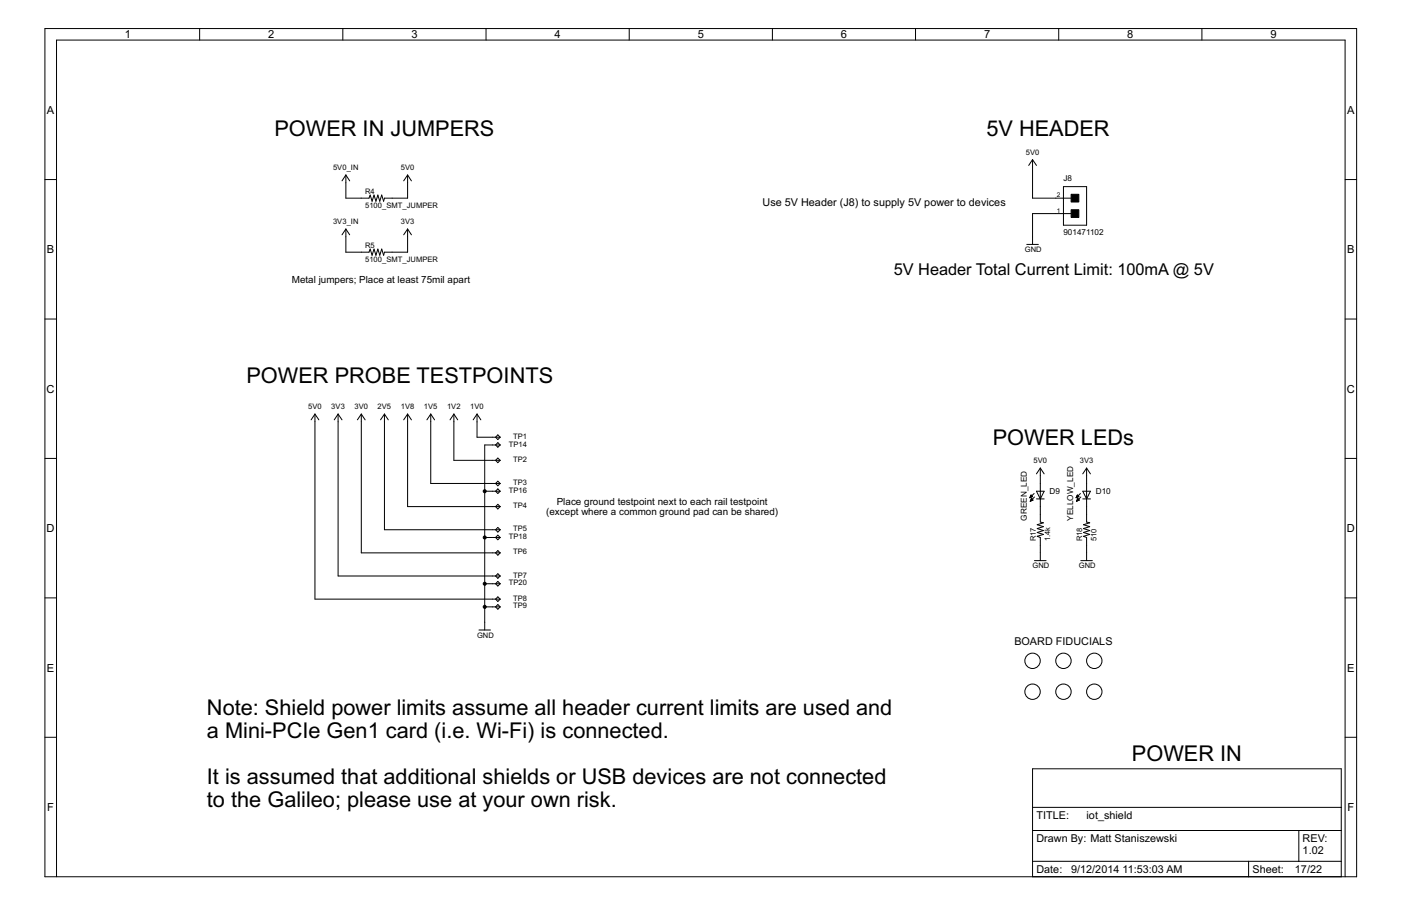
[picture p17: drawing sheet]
<svg xmlns="http://www.w3.org/2000/svg" width="432mm" height="279mm" viewBox="0 0 432 279" stroke-linecap="round" stroke-linejoin="round" font-family="sans-serif">
<defs><g id="words">
<g font-size="7.5">
<text x="84.6" y="42.1">POWER IN JUMPERS</text>
<text x="304" y="42.1">5V HEADER</text>
<text x="76" y="118.2">POWER PROBE TESTPOINTS</text>
<text x="306" y="137.2">POWER LEDs</text>
<text x="63.8" y="220.4">Note: Shield power limits assume all header current limits are used and</text>
<text x="63.8" y="227.6">a Mini-PCIe Gen1 card (i.e. Wi-Fi) is connected.</text>
<text x="348.9" y="234.7">POWER IN</text>
<text x="63.8" y="241.8">It is assumed that additional shields or USB devices are not connected</text>
<text x="63.8" y="249">to the Galileo; please use at your own risk.</text>
</g>
<text font-size="5.6" x="275.4" y="84.9">5V Header Total Current Limit: 100mA @ 5V</text>
<g font-size="3.8">
<text x="38.5" y="11.8">1</text>
<text x="82.7" y="11.8">2</text>
<text x="126.8" y="11.8">3</text>
<text x="170.9" y="11.8">4</text>
<text x="215" y="11.8">5</text>
<text x="259.2" y="11.8">6</text>
<text x="303.3" y="11.8">7</text>
<text x="347.4" y="11.8">8</text>
<text x="391.5" y="11.8">9</text>
<text x="14.5" y="35.1">A</text>
<text x="415.2" y="35.1">A</text>
<text x="14.5" y="78.1">B</text>
<text x="415.2" y="78.1">B</text>
<text x="14.4" y="121.1">C</text>
<text x="415.1" y="121.1">C</text>
<text x="14.4" y="164.1">D</text>
<text x="415.1" y="164.1">D</text>
<text x="14.5" y="207.1">E</text>
<text x="415.2" y="207.1">E</text>
<text x="14.6" y="250.1">F</text>
<text x="415.3" y="250.1">F</text>
</g>
<g font-size="3.7">
<text x="235" y="63.5">Use 5V Header (J8) to supply 5V power to devices</text>
<text x="312.6" y="199">BOARD FIDUCIALS</text>
<text x="319.4" y="252.5">TITLE:</text>
<text x="334.9" y="252.5">iot_shield</text>
<text x="319.4" y="259.7">Drawn By: Matt Staniszewski</text>
<text x="401.5" y="259.7">REV:</text>
<text x="401.5" y="263.2">1.02</text>
<text x="319.4" y="269.2">Date:</text>
<text x="330.1" y="269.2">9/12/2014</text>
<text x="346" y="269.2">11:53:03 AM</text>
<text x="386" y="269.2">Sheet:</text>
<text x="399.1" y="269.2">17/22</text>
</g>
<g font-size="3.4">
<text x="89.9" y="87.3">Metal jumpers; Place at least 75mil apart</text>
<text x="171.6" y="155.7">Place ground testpoint next to each rail testpoint</text>
<text x="168.3" y="158.9">(except where a common ground pad can be shared)</text>
</g>
<g font-size="2.8">
<text x="327.8" y="55.8">J8</text>
<text x="327.8" y="72.4">901471102</text>
<text x="323.5" y="152.4">D9</text>
<text x="337.7" y="152.4">D10</text>
<text x="316.5" y="160.5" transform="rotate(-90 316.5 160.5)">GREEN_LED</text>
<text x="330.7" y="160.5" transform="rotate(-90 330.7 160.5)">YELLOW_LED</text>
</g>
<g font-size="2.6">
<text x="316.2" y="47.7">5V0</text>
<text x="102.7" y="52.5">5V0_IN</text>
<text x="123.5" y="52.5">5V0</text>
<text x="112.5" y="59.7">R4</text>
<text x="112.5" y="64.2">5100_SMT_JUMPER</text>
<text x="102.7" y="69.1">3V3_IN</text>
<text x="123.5" y="69.1">3V3</text>
<text x="112.5" y="76.4">R5</text>
<text x="315.9" y="77.8">GND</text>
<text x="112.5" y="80.9">5100_SMT_JUMPER</text>
<text x="95" y="126.2">5V0</text>
<text x="102.1" y="126.2">3V3</text>
<text x="109.3" y="126.2">3V0</text>
<text x="116.4" y="126.2">2V5</text>
<text x="123.5" y="126.2">1V8</text>
<text x="130.7" y="126.2">1V5</text>
<text x="137.8" y="126.2">1V2</text>
<text x="144.9" y="126.2">1V0</text>
<text x="156.8" y="137.7">TP14</text>
<text x="158.1" y="135.3">TP1</text>
<text x="158.1" y="142.5">TP2</text>
<text x="318.5" y="142.8">5V0</text>
<text x="332.8" y="142.8">3V3</text>
<text x="158.1" y="149.6">TP3</text>
<text x="156.8" y="152">TP16</text>
<text x="158.1" y="156.7">TP4</text>
<text x="156.8" y="166.2">TP18</text>
<text x="158.1" y="163.9">TP5</text>
<text x="319.2" y="166.9" transform="rotate(-90 319.2 166.9)">R17</text>
<text x="323.7" y="166.9" transform="rotate(-90 323.7 166.9)">1.4k</text>
<text x="333.5" y="166.9" transform="rotate(-90 333.5 166.9)">R18</text>
<text x="338" y="166.9" transform="rotate(-90 338 166.9)">510</text>
<text x="158.1" y="171">TP6</text>
<text x="158.1" y="178.1">TP7</text>
<text x="318.2" y="175.3">GND</text>
<text x="332.5" y="175.3">GND</text>
<text x="156.8" y="180.5">TP20</text>
<text x="158.1" y="185.3">TP8</text>
<text x="158.1" y="187.6">TP9</text>
<text x="147" y="196.7">GND</text>
</g>
<g font-size="2.2">
<text x="325.7" y="65.5">1</text>
<text x="325.7" y="60.8">2</text>
</g>
</g></defs>
<g fill="none" stroke="#000" stroke-width=".31">
<path d="M13.8 8.8h404.3v261.6h-404.3zM61.5 8.8v3.6M105.7 8.8v3.6M149.8 8.8v3.6M193.9 8.8v3.6M238.1 8.8v3.6M282.2 8.8v3.6M326.3 8.8v3.6M370.4 8.8v3.6M13.8 55.4h3.6M106.6 54v7.1h7.1l.4-.9 .6 1.9 .6-1.9 .6 1.9 .6-1.9 .6 1.9 .5-1.9 .6 1.9 .3-1h7.1v-7.1M106.6 54l1.2 1.8"/>
<path d="M106.6 54l-1.2 1.8M125.6 54l1.2 1.8M125.6 54l-1.2 1.8M318.2 49.2v11.9h11.9M318.2 49.2l1.2 1.8M318.2 49.2l-1.1 1.8M327.8 57.6h7.1v11.8h-7.1zM414.6 55.4h3.5M106.6 70.6v7.2h7.1l.4-1 .6 1.9 .6-1.9 .6 1.9 .6-1.9 .6 1.9 .5-1.9 .6 1.9 .3-.9h7.1v-7.2M106.6 70.6l1.2 1.8M106.6 70.6l-1.2 1.8M125.6 70.6l1.2 1.8"/>
<path d="M125.6 70.6l-1.2 1.8M316.5 75.4h3.5M330.1 65.9h-11.9v9.5M13.8 98.4h3.6M414.6 98.4h3.5M97.1 127.7v57.1h57.1M97.1 127.7l1.2 1.8M97.1 127.7l-1.2 1.8M104.2 127.7v49.9h50M104.2 127.7l1.2 1.8M104.2 127.7l-1.2 1.8M111.4 127.7v42.8h42.8"/>
<path d="M111.4 127.7l1.1 1.8M111.4 127.7l-1.2 1.8M118.5 127.7v35.7h35.7M118.5 127.7l1.2 1.8M118.5 127.7l-1.2 1.8M125.6 127.7v28.5h28.6M125.6 127.7l1.2 1.8M125.6 127.7l-1.2 1.8M132.8 127.7v21.4h21.4M132.8 127.7l1.1 1.8M132.8 127.7l-1.2 1.8M139.9 127.7v14.3h14.3"/>
<path d="M139.9 127.7l1.2 1.8M139.9 127.7l-1.2 1.8M147 127.7v7.1h7.2M147 127.7l1.2 1.8M147 127.7l-1.2 1.8M153.4 134.1l.8 .7-.8 .8-.7-.8zM153.4 136.5l.8 .7-.8 .7-.7-.7zM154.2 137.2h-4.8v57.1M13.8 141.4h3.6M149.4 151.5h4.8M152.7 142l.7-.7 .8 .7-.8 .7zM152.7 149.1l.7-.7 .8 .7-.8 .7z"/>
<path d="M152.7 156.2l.7-.7 .8 .7-.8 .8zM153.4 150.8l.8 .7-.8 .7-.7-.7zM317.4 153.5h.1M317.5 153.4h.3M317.5 153.2h.5M317.5 154.6h.1M317.6 153.1h.6M317.6 154.5h.2M317.6 153h.5M317.6 154.3h.5M317.7 152.9h.3M317.7 154.2h.6"/>
<path d="M317.7 152.8h.2M317.7 154.1h.6M317.8 152.7l-.4 .8M317.8 152.7l.4 .4M317.8 152.7h.1M317.8 154h.4M317.8 153.9h.3M317.9 153.8h.1M317.9 153.7l.5 .5-.9 .4zM318.2 153.1l-.8 .4M318.7 152.2l-1.3 1.3M318.8 153.3l-1.3 1.3"/>
<path d="M319.4 151.5h2.4l-1.2 2.4zM319.4 153.9h2.4M320.6 144.4v16.6l1 .2-1.9 .6 1.9 .6-1.9 .6 1.9 .6-1.9 .6 1.9 .6-1.9 .6 .9 .4v7.1M320.6 144.4l1.2 1.7M320.6 144.4l-1.2 1.7M331.7 153.5h.1M331.7 153.4h.3M331.8 153.2h.5M331.8 154.6h.1M331.9 153.1h.6M331.9 154.5h.2M331.9 153h.5"/>
<path d="M331.9 154.3h.4M331.9 152.9h.4M332 154.2h.6M332 152.8h.2M332 154.1h.5M332 152.7h.1M332 154h.4M332 152.7l-.3 .8M332 152.7l.5 .4M332.1 153.9h.2M332.1 153.8h.1M332.2 153.7l.4 .5-.8 .4z"/>
<path d="M332.5 153.1l-.8 .4M333 152.2l-1.3 1.3M333.1 153.3l-1.3 1.3M333.7 153.9h2.4M333.7 151.5h2.4l-1.2 2.4zM334.9 144.4v16.6l1 .2-2 .6 2 .6-2 .6 2 .6-2 .6 2 .6-2 .6 1 .4v7.1M334.9 144.4l1.2 1.7M334.9 144.4l-1.2 1.7M414.6 141.4h3.5M149.4 165.8h4.8M152.7 177.6l.7-.7 .8 .7-.8 .8zM153.4 162.7l.8 .7-.8 .7-.7-.7z"/>
<path d="M153.4 169.8l.8 .7-.8 .7-.7-.7zM153.4 165l.8 .8-.8 .7-.7-.7zM153.4 179.3l.8 .7-.8 .7-.7-.7zM318.8 172.9h3.6M333.1 172.9h3.6M13.8 184.4h3.6M147.6 194.3h3.6M149.4 187.2h4.8M149.4 180h4.8M152.7 184.8l.7-.7 .8 .7-.8 .7zM153.4 186.4l.8 .8-.8 .7-.7-.7zM414.6 184.4h3.5"/>
<path d="M13.8 227.4h3.6M414.6 227.4h3.5M318.2 256.1h95.2M318.2 249h95.2M400.3 256.1v9.5M17.4 270.4v-258h397.2v258M318.2 270.4v-33.3h95.2v33.3M318.2 265.6h95.2M384.8 265.6v4.8"/>
<circle cx="318.2" cy="213.3" r="2.37"/>
<circle cx="318.2" cy="203.8" r="2.37"/>
<circle cx="327.8" cy="213.3" r="2.37"/>
<circle cx="327.8" cy="203.8" r="2.37"/>
<circle cx="337.3" cy="203.8" r="2.37"/>
<circle cx="337.3" cy="213.3" r="2.37"/>
</g>
<path d="M330.1 59.9h2.4v2.4h-2.4zM330.1 64.7h2.4v2.4h-2.4z" fill="#000" stroke="#000" stroke-width=".31"/>
<g fill="#000" stroke="#000" stroke-width=".31">
<circle cx="149.4" cy="151.5" r=".47"/>
<circle cx="149.4" cy="165.8" r=".47"/>
<circle cx="149.4" cy="187.2" r=".47"/>
<circle cx="149.4" cy="180" r=".47"/>
</g>
<use href="#words"/>
</svg>
